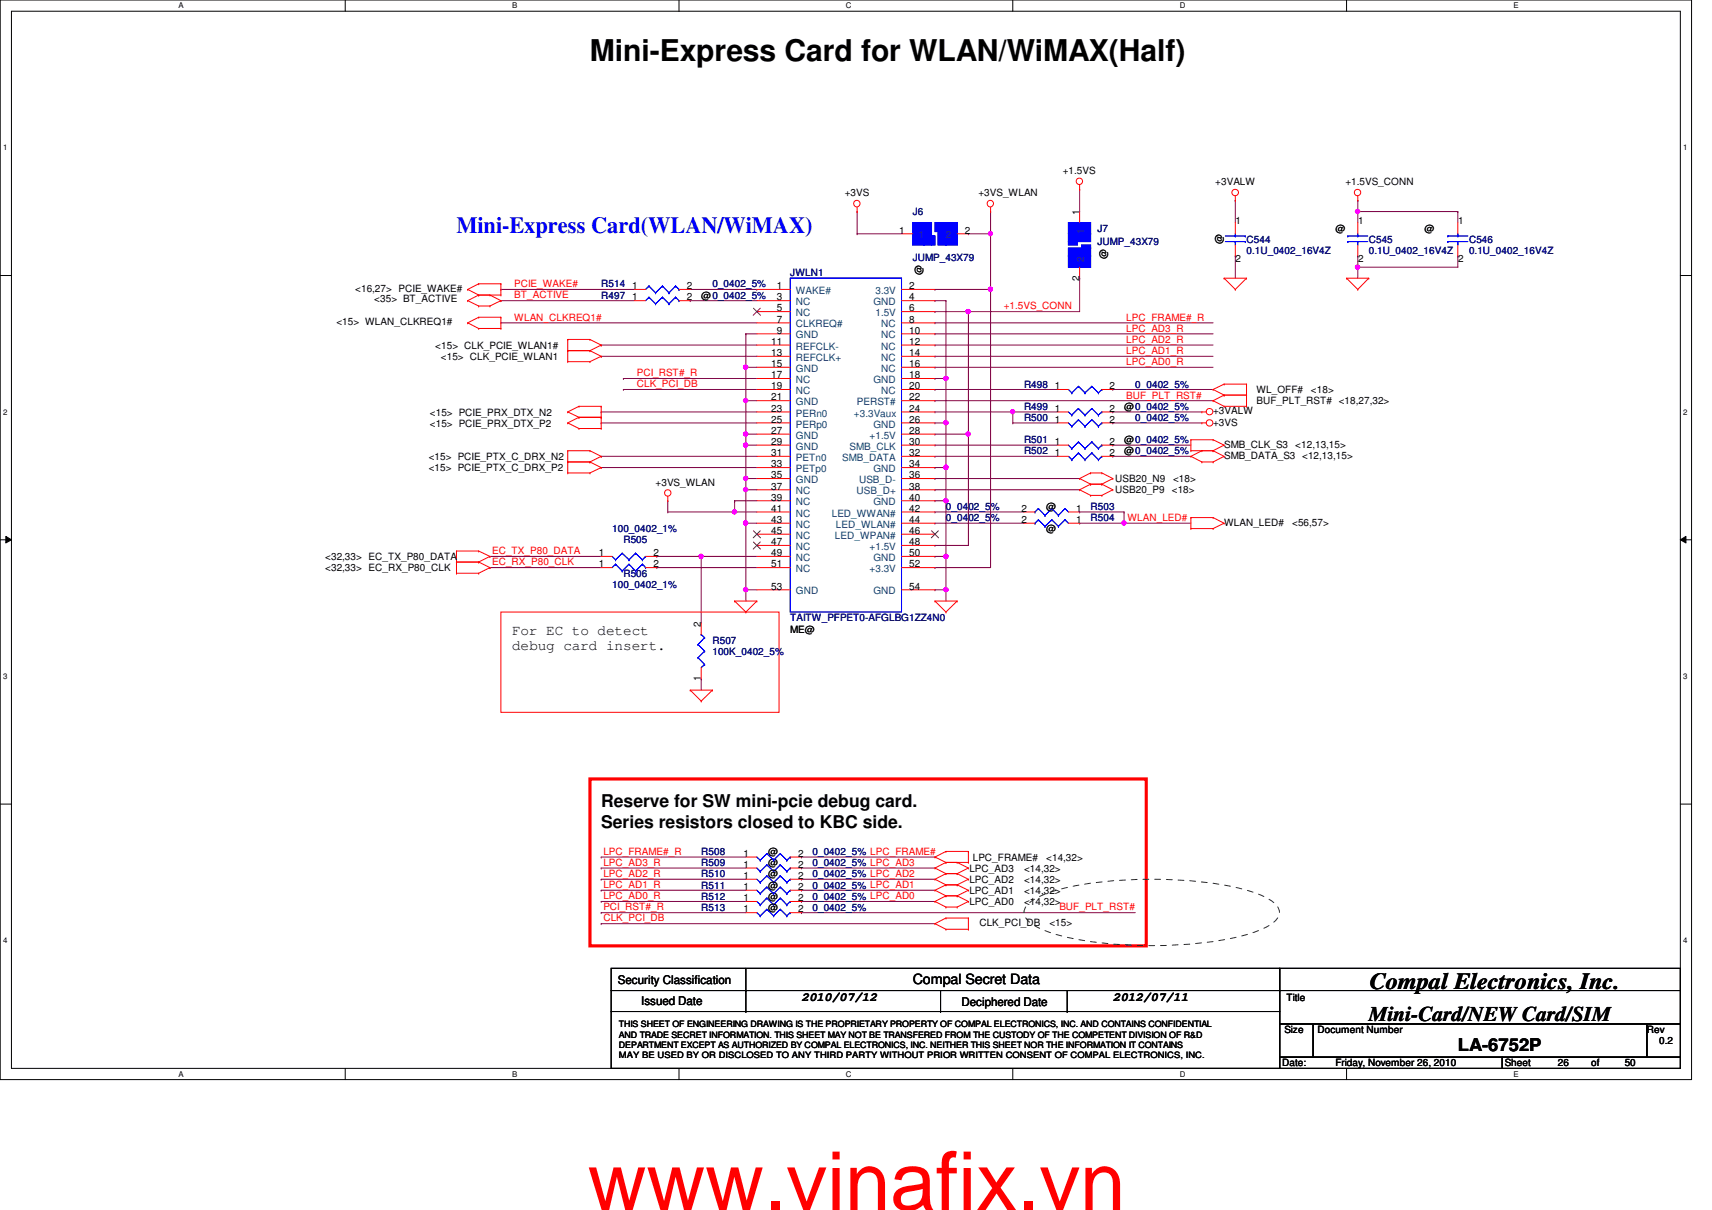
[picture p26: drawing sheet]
<svg xmlns="http://www.w3.org/2000/svg" width="297mm" height="210mm" viewBox="0 0 297 210" stroke-linecap="round" stroke-linejoin="round" font-family="sans-serif">
<defs><g id="words">
<text font-size="14.1" fill="#f00" x="102" y="209.9">www.vinafix.vn</text>
<text font-size="5.2" x="102.4" y="10.6">Mini-Express Card for WLAN/WiMAX(Half)</text>
<text font-size="4" fill="#00f" x="79.2" y="40.4">Mini-Express Card(WLAN/WiMAX)</text>
<text font-size="4" x="237.7" y="171.6">Compal Electronics, Inc.</text>
<text font-size="3.6" x="237.5" y="177">Mini-Card/NEW Card/SIM</text>
<g font-size="3">
<text x="104.3" y="139.9">Reserve for SW mini-pcie debug card.</text>
<text x="104.3" y="143.6">Series resistors closed to KBC side.</text>
<text x="252.9" y="182.4">LA-6752P</text>
</g>
<g font-size="2.5">
<text x="88.9" y="110.1">For EC to detect</text>
<text x="88.9" y="112.8">debug card insert.</text>
<text x="158.4" y="170.8">Compal Secret Data</text>
</g>
<g font-size="2.1">
<text x="107.2" y="170.6">Security Classification</text>
<text x="139.1" y="173.6">2010/07/12</text>
<text x="193.1" y="173.6">2012/07/11</text>
<text x="111.2" y="174.3">Issued Date</text>
<text x="166.8" y="174.5">Deciphered Date</text>
</g>
<g font-size="1.7">
<text x="146.6" y="34">+3VS</text>
<text x="169.8" y="34">+3VS_WLAN</text>
<text x="184.4" y="30.2">+1.5VS</text>
<text x="210.9" y="32.1">+3VALW</text>
<text x="233.4" y="32.1">+1.5VS_CONN</text>
<text x="156" y="40.5">1</text>
<text x="167.4" y="40.5">2</text>
<text x="187.3" y="37.3" transform="rotate(-90 187.3 37.3)">1</text>
<text x="214.4" y="38.8">1</text>
<text x="231.7" y="40.2">@</text>
<text x="235.6" y="38.8">1</text>
<text x="247.1" y="40.2">@</text>
<text x="253" y="38.8">1</text>
<text x="160" y="47.7" transform="rotate(-90 160 47.7)">@</text>
<text x="192" y="45" transform="rotate(-90 192 45)">@</text>
<text x="212.1" y="42.3" transform="rotate(-90 212.1 42.3)">@</text>
<text x="214.4" y="45.5">2</text>
<text x="235.6" y="45.5">2</text>
<text x="253" y="45.5">2</text>
<text x="61.6" y="50.7">&lt;16,27&gt; PCIE_WAKE#</text>
<text x="64.9" y="52.4">&lt;35&gt; BT_ACTIVE</text>
<text x="109.7" y="50.2">1</text>
<text x="109.7" y="52.1">1</text>
<text x="119.2" y="50.2">2</text>
<text x="119.2" y="52.1">2</text>
<text x="121.7" y="51.8">@0_0402_5%</text>
<text x="134.8" y="50.2">1</text>
<text x="134.8" y="52.1">3</text>
<text x="157.8" y="50.2">2</text>
<text x="157.8" y="52.1">4</text>
<text x="187.3" y="48.7" transform="rotate(-90 187.3 48.7)">2</text>
<text x="58.4" y="56.4">&lt;15&gt; WLAN_CLKREQ1#</text>
<text x="133.8" y="59.8">11</text>
<text x="134.8" y="54">5</text>
<text x="134.8" y="56">7</text>
<text x="134.8" y="57.9">9</text>
<text x="157.8" y="54">6</text>
<text x="157.8" y="56">8</text>
<text x="157.8" y="57.9">10</text>
<text x="157.8" y="59.8">12</text>
<text x="75.5" y="60.5">&lt;15&gt; CLK_PCIE_WLAN1#</text>
<text x="76.5" y="62.4">&lt;15&gt; CLK_PCIE_WLAN1</text>
<text x="133.8" y="61.8">13</text>
<text x="133.8" y="63.7">15</text>
<text x="133.8" y="65.6">17</text>
<text x="157.8" y="61.8">14</text>
<text x="157.8" y="63.7">16</text>
<text x="157.8" y="65.6">18</text>
<text x="133.8" y="67.5">19</text>
<text x="133.8" y="69.5">21</text>
<text x="133.8" y="71.4">23</text>
<text x="157.8" y="67.5">20</text>
<text x="157.8" y="69.5">22</text>
<text x="157.8" y="71.4">24</text>
<text x="183" y="71.4">1</text>
<text x="183" y="67.5">1</text>
<text x="192.5" y="71.4">2</text>
<text x="192.5" y="67.5">2</text>
<text x="195" y="71.1">@0_0402_5%</text>
<text x="210.5" y="71.9">+3VALW</text>
<text x="218" y="70.1">BUF_PLT_RST# &lt;18,27,32&gt;</text>
<text x="218" y="68.2">WL_OFF#</text>
<text x="227.5" y="68.2">&lt;18&gt;</text>
<text x="74.6" y="72.1">&lt;15&gt; PCIE_PRX_DTX_N2</text>
<text x="74.6" y="74">&lt;15&gt; PCIE_PRX_DTX_P2</text>
<text x="133.8" y="73.3">25</text>
<text x="133.8" y="75.3">27</text>
<text x="133.8" y="77.2">29</text>
<text x="157.8" y="73.3">26</text>
<text x="157.8" y="75.3">28</text>
<text x="157.8" y="77.2">30</text>
<text x="183" y="73.3">1</text>
<text x="183" y="77.2">1</text>
<text x="192.5" y="73.3">2</text>
<text x="192.5" y="77.2">2</text>
<text x="195" y="76.9">@0_0402_5%</text>
<text x="210.5" y="73.8">+3VS</text>
<text x="212.4" y="77.7">SMB_CLK_S3</text>
<text x="224.7" y="77.7">&lt;12,13,15&gt;</text>
<text x="74.4" y="79.8">&lt;15&gt; PCIE_PTX_C_DRX_N2</text>
<text x="74.4" y="81.7">&lt;15&gt; PCIE_PTX_C_DRX_P2</text>
<text x="133.8" y="79.1">31</text>
<text x="133.8" y="81.1">33</text>
<text x="133.8" y="83">35</text>
<text x="157.8" y="79.1">32</text>
<text x="157.8" y="81.1">34</text>
<text x="157.8" y="83">36</text>
<text x="183" y="79.1">1</text>
<text x="192.5" y="79.1">2</text>
<text x="193.5" y="83.7">USB20_N9</text>
<text x="195" y="78.8">@0_0402_5%</text>
<text x="203.5" y="83.7">&lt;18&gt;</text>
<text x="212.4" y="79.6">SMB_DATA_S3 &lt;12,13,15&gt;</text>
<text x="113.7" y="84.2">+3VS_WLAN</text>
<text x="133.8" y="84.9">37</text>
<text x="133.8" y="86.8">39</text>
<text x="133.8" y="88.8">41</text>
<text x="157.8" y="84.9">38</text>
<text x="157.8" y="86.8">40</text>
<text x="157.8" y="88.8">42</text>
<text x="177.2" y="88.8">2</text>
<text x="181.5" y="88.5">@</text>
<text x="186.7" y="88.8">1</text>
<text x="193.5" y="85.6">USB20_P9</text>
<text x="203.3" y="85.6">&lt;18&gt;</text>
<text x="133.8" y="90.7">43</text>
<text x="133.8" y="92.6">45</text>
<text x="133.8" y="94.6">47</text>
<text x="157.8" y="90.7">44</text>
<text x="157.8" y="92.6">46</text>
<text x="157.8" y="94.6">48</text>
<text x="177.2" y="90.7">2</text>
<text x="181.5" y="92.4">@</text>
<text x="186.7" y="90.7">1</text>
<text x="212.4" y="91.2">WLAN_LED#</text>
<text x="224.2" y="91.2">&lt;56,57&gt;</text>
<text x="56.4" y="97.2">&lt;32,33&gt; EC_TX_P80_DATA</text>
<text x="56.4" y="99.1">&lt;32,33&gt; EC_RX_P80_CLK</text>
<text x="103.9" y="96.5">1</text>
<text x="103.9" y="98.4">1</text>
<text x="113.4" y="96.5">2</text>
<text x="113.4" y="98.4">2</text>
<text x="133.8" y="96.5">49</text>
<text x="133.8" y="98.4">51</text>
<text x="157.8" y="96.5">50</text>
<text x="157.8" y="98.4">52</text>
<text x="133.8" y="102.3">53</text>
<text x="157.8" y="102.3">54</text>
<text x="121.6" y="108.7" transform="rotate(-90 121.6 108.7)">2</text>
<text x="137.1" y="109.7">ME@</text>
<text x="121.6" y="118.2" transform="rotate(-90 121.6 118.2)">1</text>
<text x="129" y="148.6">1</text>
<text x="133.3" y="148.3">@</text>
<text x="138.5" y="148.6">2</text>
<text x="168.8" y="149.3">LPC_FRAME#</text>
<text x="181.5" y="149.3">&lt;14,32&gt;</text>
<text x="129" y="150.5">1</text>
<text x="129" y="152.5">1</text>
<text x="129" y="154.4">1</text>
<text x="133.3" y="150.3">@</text>
<text x="133.3" y="152.2">@</text>
<text x="133.3" y="154.1">@</text>
<text x="138.5" y="150.5">2</text>
<text x="138.5" y="152.5">2</text>
<text x="138.5" y="154.4">2</text>
<text x="168.2" y="153.2">LPC_AD2</text>
<text x="168.2" y="155.1">LPC_AD1</text>
<text x="168.2" y="151.2">LPC_AD3</text>
<text x="177.7" y="153.2">&lt;14,32&gt;</text>
<text x="177.7" y="155.1">&lt;14,32&gt;</text>
<text x="177.7" y="151.2">&lt;14,32&gt;</text>
<text x="129" y="156.3">1</text>
<text x="129" y="158.3">1</text>
<text x="133.3" y="156">@</text>
<text x="133.3" y="158">@</text>
<text x="138.5" y="156.3">2</text>
<text x="138.5" y="158.3">2</text>
<text x="168.2" y="157">LPC_AD0</text>
<text x="169.9" y="160.7">CLK_PCI_DB</text>
<text x="177.7" y="157">&lt;14,32&gt;</text>
<text x="182.1" y="160.7">&lt;15&gt;</text>
<text x="223.2" y="173.6">Title</text>
<text x="222.8" y="179.2">Size</text>
<text x="228.6" y="179.2">Document Number</text>
<text x="285.7" y="179.2">Rev</text>
<text x="222.5" y="185">Date:</text>
<text x="231.7" y="185">Friday, November 26, 2010</text>
<text x="261.1" y="185">Sheet</text>
<text x="270.3" y="185">26</text>
<text x="276.1" y="185">of</text>
<text x="281.9" y="185">50</text>
<text x="287.9" y="181.1">0.2</text>
</g>
<g font-size="1.7" fill="#000080">
<text x="158.4" y="37.3">J6</text>
<text x="190.4" y="40.2">J7</text>
<text x="137.1" y="48">JWLN1</text>
<text x="158.4" y="45.3">JUMP_43X79</text>
<text x="190.4" y="42.5">JUMP_43X79</text>
<text x="216.3" y="42.2">C544</text>
<text x="216.3" y="44.1">0.1U_0402_16V4Z</text>
<text x="237.5" y="42.2">C545</text>
<text x="237.5" y="44.1">0.1U_0402_16V4Z</text>
<text x="254.9" y="42.2">C546</text>
<text x="254.9" y="44.1">0.1U_0402_16V4Z</text>
<text x="104.3" y="49.9">R514</text>
<text x="104.3" y="51.8">R497</text>
<text x="123.6" y="49.9">0_0402_5%</text>
<text x="177.7" y="71.1">R499</text>
<text x="177.7" y="67.3">R498</text>
<text x="197" y="67.3">0_0402_5%</text>
<text x="177.7" y="73.1">R500</text>
<text x="177.7" y="76.9">R501</text>
<text x="197" y="73.1">0_0402_5%</text>
<text x="177.7" y="78.8">R502</text>
<text x="164.1" y="88.5">0_0402_5%</text>
<text x="189.2" y="88.5">R503</text>
<text x="106.2" y="92.4">100_0402_1%</text>
<text x="108.2" y="94.3">R505</text>
<text x="164.1" y="90.4">0_0402_5%</text>
<text x="189.2" y="90.4">R504</text>
<text x="108.2" y="100.1">R506</text>
<text x="106.2" y="102">100_0402_1%</text>
<text x="137.1" y="107.8">TAITW_PFPET0-AFGLBG1ZZ4N0</text>
<text x="123.6" y="111.7">R507</text>
<text x="123.6" y="113.6">100K_0402_5%</text>
<text x="121.7" y="148.3">R508</text>
<text x="141" y="148.3">0_0402_5% LPC_FRAME#</text>
<text x="121.7" y="150.3">R509</text>
<text x="121.7" y="152.2">R510</text>
<text x="121.7" y="154.1">R511</text>
<text x="141" y="150.3">0_0402_5% LPC_AD3</text>
<text x="141" y="152.2">0_0402_5% LPC_AD2</text>
<text x="141" y="154.1">0_0402_5% LPC_AD1</text>
<text x="121.7" y="156">R512</text>
<text x="121.7" y="158">R513</text>
<text x="141" y="156">0_0402_5% LPC_AD0</text>
<text x="141" y="158">0_0402_5%</text>
</g>
<g font-size="1.7" fill="#004080">
<text x="159.3" y="41.4">1</text>
<text x="164.1" y="41.4">2</text>
<text x="188.1" y="40.6" transform="rotate(-90 188.1 40.6)">1</text>
<text x="188.1" y="45.4" transform="rotate(-90 188.1 45.4)">2</text>
<text x="138.1" y="51">WAKE#</text>
<text x="138.1" y="53">NC</text>
<text x="151.5" y="53">GND</text>
<text x="151.9" y="51">3.3V</text>
<text x="138.1" y="54.9">NC</text>
<text x="138.1" y="56.8">CLKREQ#</text>
<text x="138.1" y="58.7">GND</text>
<text x="151.9" y="54.9">1.5V</text>
<text x="152.9" y="56.8">NC</text>
<text x="152.9" y="58.7">NC</text>
<text x="138.1" y="60.7">REFCLK-</text>
<text x="138.1" y="62.6">REFCLK+</text>
<text x="138.1" y="64.5">GND</text>
<text x="152.9" y="60.7">NC</text>
<text x="152.9" y="62.6">NC</text>
<text x="152.9" y="64.5">NC</text>
<text x="138.1" y="66.5">NC</text>
<text x="138.1" y="68.4">NC</text>
<text x="138.1" y="70.3">GND</text>
<text x="148.7" y="70.3">PERST#</text>
<text x="151.5" y="66.5">GND</text>
<text x="152.9" y="68.4">NC</text>
<text x="138.1" y="72.3">PERn0</text>
<text x="138.1" y="74.2">PERp0</text>
<text x="138.1" y="76.1">GND</text>
<text x="148.2" y="72.3">+3.3Vaux</text>
<text x="150.9" y="76.1">+1.5V</text>
<text x="151.5" y="74.2">GND</text>
<text x="138.1" y="78">GND</text>
<text x="138.1" y="80">PETn0</text>
<text x="138.1" y="81.9">PETp0</text>
<text x="138.1" y="83.8">GND</text>
<text x="146.1" y="80">SMB_DATA</text>
<text x="147.4" y="78">SMB_CLK</text>
<text x="149.1" y="83.8">USB_D-</text>
<text x="151.5" y="81.9">GND</text>
<text x="138.1" y="85.8">NC</text>
<text x="138.1" y="87.7">NC</text>
<text x="138.1" y="89.6">NC</text>
<text x="144.3" y="89.6">LED_WWAN#</text>
<text x="148.6" y="85.8">USB_D+</text>
<text x="151.5" y="87.7">GND</text>
<text x="138.1" y="91.6">NC</text>
<text x="138.1" y="93.5">NC</text>
<text x="138.1" y="95.4">NC</text>
<text x="144.9" y="93.5">LED_WPAN#</text>
<text x="145" y="91.6">LED_WLAN#</text>
<text x="150.9" y="95.4">+1.5V</text>
<text x="138.1" y="97.3">NC</text>
<text x="138.1" y="99.3">NC</text>
<text x="150.9" y="99.3">+3.3V</text>
<text x="151.5" y="97.3">GND</text>
<text x="138.1" y="103.1">GND</text>
<text x="151.5" y="103.1">GND</text>
</g>
<g font-size="1.7" fill="#f00">
<text x="89.2" y="51.8">BT_ACTIVE</text>
<text x="89.2" y="49.8">PCIE_WAKE#</text>
<text x="174.2" y="53.7">+1.5VS_CONN</text>
<text x="89.2" y="55.6">WLAN_CLKREQ1#</text>
<text x="195.4" y="55.6">LPC_FRAME#_R</text>
<text x="195.4" y="57.5">LPC_AD3_R</text>
<text x="195.4" y="59.5">LPC_AD2_R</text>
<text x="110.5" y="65.3">PCI_RST#_R</text>
<text x="195.4" y="61.4">LPC_AD1_R</text>
<text x="195.4" y="63.3">LPC_AD0_R</text>
<text x="110.5" y="67.2">CLK_PCI_DB</text>
<text x="195.4" y="69.1">BUF_PLT_RST#</text>
<text x="195.6" y="90.4">WLAN_LED#</text>
<text x="85.4" y="96.1">EC_TX_P80_DATA</text>
<text x="85.4" y="98.1">EC_RX_P80_CLK</text>
<text x="104.7" y="148.3">LPC_FRAME#_R</text>
<text x="104.7" y="150.2">LPC_AD3_R</text>
<text x="104.7" y="152.1">LPC_AD2_R</text>
<text x="104.7" y="154.1">LPC_AD1_R</text>
<text x="104.7" y="156">LPC_AD0_R</text>
<text x="104.7" y="159.9">CLK_PCI_DB</text>
<text x="104.7" y="157.9">PCI_RST#_R</text>
<text x="183.8" y="157.9">BUF_PLT_RST#</text>
</g>
<g font-size="1.5">
<text x="107.4" y="178.2">THIS SHEET OF ENGINEERING DRAWING IS THE PROPRIETARY PROPERTY OF COMPAL ELECTRONICS, INC. AND CONTAINS CONFIDENTIAL</text>
<text x="107.4" y="180">AND TRADE SECRET INFORMATION. THIS SHEET MAY NOT BE TRANSFERED FROM THE CUSTODY OF THE COMPETENT DIVISION OF R&amp;D</text>
<text x="107.4" y="181.8">DEPARTMENT EXCEPT AS AUTHORIZED BY COMPAL ELECTRONICS, INC. NEITHER THIS SHEET NOR THE INFORMATION IT CONTAINS</text>
<text x="107.4" y="183.6">MAY BE USED BY OR DISCLOSED TO ANY THIRD PARTY WITHOUT PRIOR WRITTEN CONSENT OF COMPAL ELECTRONICS, INC.</text>
</g>
<g font-size="1.4">
<text x="30.9" y="1.4">A</text>
<text x="88.9" y="1.4">B</text>
<text x="146.8" y="1.4">C</text>
<text x="204.7" y="1.4">D</text>
<text x="262.6" y="1.4">E</text>
<text x=".5" y="26.1">1</text>
<text x="292.1" y="26.1">1</text>
<text x=".5" y="71.9">2</text>
<text x="292.1" y="71.9">2</text>
<text x=".5" y="117.8">3</text>
<text x="292.1" y="117.8">3</text>
<text x=".5" y="163.6">4</text>
<text x="292.1" y="163.6">4</text>
<text x="30.9" y="186.8">A</text>
<text x="88.9" y="186.8">B</text>
<text x="146.8" y="186.8">C</text>
<text x="204.7" y="186.8">D</text>
<text x="262.6" y="186.8">E</text>
</g>
</g></defs>
<path d="M0 0h293.5v187.3h-293.5zM2 1.9h289.5v183.4h-289.5z" fill="none" stroke="#000" stroke-width=".17"/>
<g fill="#fff">
<path d="M30.9 .2h.9v1.5h-.9z"/>
<path d="M30.9 185.5h.9v1.6h-.9z"/>
</g>
<path d="M59.9 0v1.9M59.9 185.3v2" fill="none" stroke="#000" stroke-width=".17"/>
<g fill="#fff">
<path d="M88.9 .2h.8v1.5h-.8z"/>
<path d="M88.9 185.5h.8v1.6h-.8z"/>
</g>
<path d="M117.8 0v1.9M117.8 185.3v2" fill="none" stroke="#000" stroke-width=".17"/>
<g fill="#fff">
<path d="M146.8 .2h.9v1.5h-.9z"/>
<path d="M146.8 185.5h.9v1.6h-.9z"/>
</g>
<path d="M175.7 0v1.9M175.7 185.3v2" fill="none" stroke="#000" stroke-width=".17"/>
<g fill="#fff">
<path d="M204.7 .2h1v1.5h-1z"/>
<path d="M204.7 185.5h1v1.6h-1z"/>
</g>
<path d="M233.6 0v1.9M233.6 185.3v2" fill="none" stroke="#000" stroke-width=".17"/>
<g fill="#fff">
<path d="M262.6 .2h.9v1.5h-.9z"/>
<path d="M262.6 185.5h.9v1.6h-.9z"/>
<path d="M.5 24.8h.8v1.6h-.8z"/>
<path d="M292.1 24.8h.7v1.6h-.7z"/>
<path d="M.5 70.7h.8v1.5h-.8z"/>
<path d="M292.1 70.7h.7v1.5h-.7z"/>
</g>
<path d="M0 47.8h2M291.5 47.8h2" fill="none" stroke="#000" stroke-width=".17"/>
<g fill="#fff">
<path d="M.5 116.5h.8v1.6h-.8z"/>
<path d="M292.1 116.5h.7v1.6h-.7z"/>
</g>
<path d="M0 93.6h2M1 93l1 .6-1 .6zM291.5 93.6l1-.6v1.2zM291.5 93.6h2" fill="none" stroke="#000" stroke-width=".17"/>
<path d="M1 93l1 .6-1 .6zM291.5 93.6l1-.6v1.2z" fill="#000"/>
<g fill="#fff">
<path d="M.5 162.4h.8v1.5h-.8z"/>
<path d="M292.1 162.4h.7v1.5h-.7z"/>
</g>
<path d="M0 139.5h2M291.5 139.5h2" fill="none" stroke="#000" stroke-width=".17"/>
<path d="M171.9 36.7h.1M171.9 36.7v3.9M104.3 71.5h.1M104.3 73.4h.1M104.3 71.5h27M104.3 73.4h27M121.7 96.5h.1M121.7 96.5h9.6" fill="none" stroke="#800040" stroke-width=".17"/>
<circle cx="121.6" cy="96.5" r=".38" fill="#f0f"/>
<circle cx="121.6" cy="96.5" r=".38" fill="none" stroke="#f0f" stroke-width=".17"/>
<g fill="none" stroke="#800040" stroke-width=".17">
<path d="M162.2 56h.1M162.2 57.9h.1M162.2 59.9h.1M162.2 56h48.3M162.2 57.9h48.3M162.2 59.9h48.3M108.2 65.7h.1M108.2 67.6h.1M108.2 65.7h23.1M108.2 67.6h23.1M162.2 61.8h.1M162.2 63.7h.1"/>
<path d="M162.2 61.8h48.3M162.2 63.7h48.3M85 96.5h.1M85 96.5h19.3M114 98.5h.1M114 98.5h17.3M129.4 90.8h.1M129.4 85h.1M129.4 90.8h1.9M129.4 85v5.8M162.2 90.8h.1M162.2 90.8h15.5"/>
</g>
<circle cx="129.4" cy="84.9" r=".37" fill="#f0f"/>
<circle cx="129.4" cy="84.9" r=".37" fill="none" stroke="#f0f" stroke-width=".17"/>
<path d="M86.9 56h.1M86.9 56h44.4M104.3 59.9h.1M104.3 59.9h27M104.3 61.8h.1M104.3 61.8h27M129.4 102.3h.1M129.4 102.3v2" fill="none" stroke="#800040" stroke-width=".17"/>
<circle cx="129.4" cy="102.3" r=".37" fill="#f0f"/>
<circle cx="129.4" cy="102.3" r=".37" fill="none" stroke="#f0f" stroke-width=".17"/>
<path d="M86.9 52.2h.1M86.9 50.2h.1M86.9 52.2h23.2M86.9 50.2h23.2M129.4 57.9h.1M129.4 57.9v11.6M129.4 57.9h1.9M129.4 63.7h.1M129.4 63.7h1.9" fill="none" stroke="#800040" stroke-width=".17"/>
<circle cx="129.4" cy="63.7" r=".37" fill="#f0f"/>
<circle cx="129.4" cy="63.7" r=".37" fill="none" stroke="#f0f" stroke-width=".17"/>
<path d="M129.4 69.5h.1M129.4 69.5h1.9M129.4 90.8h.1M129.4 90.8v11.5" fill="none" stroke="#800040" stroke-width=".17"/>
<circle cx="129.4" cy="90.7" r=".38" fill="#f0f"/>
<circle cx="129.4" cy="90.7" r=".38" fill="none" stroke="#f0f" stroke-width=".17"/>
<path d="M129.4 77.2h.1M129.4 77.2v5.8" fill="none" stroke="#800040" stroke-width=".17"/>
<circle cx="129.4" cy="83" r=".37" fill="#f0f"/>
<circle cx="129.4" cy="83" r=".37" fill="none" stroke="#f0f" stroke-width=".17"/>
<circle cx="129.4" cy="77.2" r=".38" fill="#f0f"/>
<circle cx="129.4" cy="77.2" r=".38" fill="none" stroke="#f0f" stroke-width=".17"/>
<path d="M129.4 69.5h.1M129.4 69.5v5.8" fill="none" stroke="#800040" stroke-width=".17"/>
<circle cx="129.4" cy="69.5" r=".37" fill="#f0f"/>
<circle cx="129.4" cy="69.5" r=".37" fill="none" stroke="#f0f" stroke-width=".17"/>
<path d="M129.4 75.3h.1M129.4 75.3v1.9" fill="none" stroke="#800040" stroke-width=".17"/>
<circle cx="129.4" cy="75.3" r=".37" fill="#f0f"/>
<circle cx="129.4" cy="75.3" r=".37" fill="none" stroke="#f0f" stroke-width=".17"/>
<path d="M119.8 52.2h.1M119.8 52.2h11.5M129.4 75.3h.1M129.4 77.2h.1M129.4 75.3h1.9M129.4 77.2h1.9M195 90.8h.1M195 90.8h11.6M129.4 102.3h.1M129.4 102.3h1.9" fill="none" stroke="#800040" stroke-width=".17"/>
<circle cx="195" cy="90.7" r=".38" fill="#f0f"/>
<circle cx="195" cy="90.7" r=".38" fill="none" stroke="#f0f" stroke-width=".17"/>
<path d="M214.3 34.8h.1M214.3 34.8v3.8M162.2 50.2h.1M168 54.1h.1M168 54.1h19.3M171.9 40.6h.1M171.9 40.6v9.6h-9.7M127.5 88.8h.1M127.5 86.9h.1M127.5 88.8h3.8M127.5 86.9v1.9" fill="none" stroke="#800040" stroke-width=".17"/>
<circle cx="171.8" cy="50.2" r=".37" fill="#f0f"/>
<circle cx="171.8" cy="50.2" r=".37" fill="none" stroke="#f0f" stroke-width=".17"/>
<circle cx="171.8" cy="40.5" r=".37" fill="#f0f"/>
<circle cx="171.8" cy="40.5" r=".37" fill="none" stroke="#f0f" stroke-width=".17"/>
<path d="M171.9 50.2h.1M171.9 50.2v48.3M187.3 48.3h.1M187.3 48.3v5.8" fill="none" stroke="#800040" stroke-width=".17"/>
<circle cx="171.8" cy="50.2" r=".37" fill="#f0f"/>
<circle cx="171.8" cy="50.2" r=".37" fill="none" stroke="#f0f" stroke-width=".17"/>
<path d="M175.7 71.5h.1M175.7 71.5h7.7M193.1 71.5h.1M193.1 71.5h15.4" fill="none" stroke="#800040" stroke-width=".17"/>
<circle cx="175.7" cy="71.4" r=".38" fill="#f0f"/>
<circle cx="175.7" cy="71.4" r=".38" fill="none" stroke="#f0f" stroke-width=".17"/>
<g fill="none" stroke="#800040" stroke-width=".17">
<path d="M164.1 52.2h.1M164.1 52.2v13.5M162.2 67.6h.1M162.2 69.5h.1M162.2 77.2h.1M162.2 73.4h.1M162.2 67.6h21.2M162.2 69.5h48.3M162.2 77.2h21.2M162.2 73.4h1.9M162.2 83h.1M162.2 85h.1"/>
<path d="M162.2 83h25.1M162.2 85h25.1M164.1 102.3h.1M164.1 102.3v2"/>
</g>
<circle cx="164.1" cy="73.3" r=".37" fill="#f0f"/>
<circle cx="164.1" cy="73.3" r=".37" fill="none" stroke="#f0f" stroke-width=".17"/>
<path d="M168 54.1h.1M168 54.1v21.2h-5.8M162.2 65.7h.1M162.2 75.3h.1M162.2 65.7h1.9" fill="none" stroke="#800040" stroke-width=".17"/>
<circle cx="168" cy="75.3" r=".37" fill="#f0f"/>
<circle cx="168" cy="75.3" r=".37" fill="none" stroke="#f0f" stroke-width=".17"/>
<path d="M162.2 54.1h.1M162.2 54.1h5.8" fill="none" stroke="#800040" stroke-width=".17"/>
<circle cx="168" cy="54" r=".37" fill="#f0f"/>
<circle cx="168" cy="54" r=".37" fill="none" stroke="#f0f" stroke-width=".17"/>
<path d="M168 75.3h.1M168 75.3v19.3h-5.8M162.2 94.6h.1M162.2 81.1h.1M162.2 96.5h.1M162.2 81.1h1.9M162.2 96.5h1.9" fill="none" stroke="#800040" stroke-width=".17"/>
<circle cx="164.1" cy="96.5" r=".38" fill="#f0f"/>
<circle cx="164.1" cy="96.5" r=".38" fill="none" stroke="#f0f" stroke-width=".17"/>
<path d="M162.2 52.2h.1M162.2 52.2h1.9M164.1 73.4h.1M164.1 73.4v7.7M193.1 73.4h.1M193.1 73.4h15.4M115.9 88.8h.1M115.9 88.8h11.6M162.2 86.9h.1M162.2 98.5h.1M162.2 86.9h1.9M162.2 98.5h9.7" fill="none" stroke="#800040" stroke-width=".17"/>
<circle cx="127.4" cy="88.8" r=".37" fill="#f0f"/>
<circle cx="127.4" cy="88.8" r=".37" fill="none" stroke="#f0f" stroke-width=".17"/>
<g fill="none" stroke="#800040" stroke-width=".17">
<path d="M162.2 79.2h.1M162.2 79.2h21.2M193.1 79.2h.1M193.1 77.2h.1M193.1 79.2h13.5M193.1 77.2h13.5M115.9 86.9h.1M115.9 86.9v1.9M127.5 86.9h.1M127.5 86.9h3.8M129.4 83h.1M129.4 83h1.9"/>
<path d="M164.1 81.1h.1M164.1 81.1v5.8"/>
</g>
<circle cx="164.1" cy="86.9" r=".38" fill="#f0f"/>
<circle cx="164.1" cy="86.9" r=".38" fill="none" stroke="#f0f" stroke-width=".17"/>
<circle cx="164.1" cy="81.1" r=".38" fill="#f0f"/>
<circle cx="164.1" cy="81.1" r=".38" fill="none" stroke="#f0f" stroke-width=".17"/>
<path d="M162.2 102.3h.1M162.2 102.3h1.9" fill="none" stroke="#800040" stroke-width=".17"/>
<circle cx="164.1" cy="102.3" r=".37" fill="#f0f"/>
<circle cx="164.1" cy="102.3" r=".37" fill="none" stroke="#f0f" stroke-width=".17"/>
<path d="M164.1 65.7h.1M164.1 65.7v7.7" fill="none" stroke="#800040" stroke-width=".17"/>
<circle cx="164.1" cy="65.6" r=".37" fill="#f0f"/>
<circle cx="164.1" cy="65.6" r=".37" fill="none" stroke="#f0f" stroke-width=".17"/>
<g fill="none" stroke="#800040" stroke-width=".17">
<path d="M148.7 36.7h.1M148.7 36.7v3.9M187.3 32.9h.1M187.3 32.9v3.8M235.6 34.8h.1M235.6 36.7h.1M235.6 34.8v3.8M235.6 36.7h17.3M148.7 40.6h.1M148.7 40.6h7.7M168 40.6h.1M168 40.6h3.9"/>
<path d="M104.3 79.2h.1M104.3 79.2h27M162.2 71.5h.1M162.2 71.5h13.5M175.7 73.4h.1M175.7 71.5h.1M175.7 73.4h7.7M175.7 71.5v1.9M193.1 67.6h.1M193.1 67.6h17.4M85 98.5h.1M85 98.5h19.3"/>
<path d="M104.3 81.1h.1M104.3 81.1h27M114 96.5h.1M114 96.5h7.7M121.7 96.5h.1M121.7 96.5v11.6M129.4 83h.1M129.4 85h.1M129.4 83v2M129.4 85h1.9M164.1 96.5h.1M164.1 86.9h.1"/>
<path d="M164.1 86.9v15.4M187.3 88.8h.1M187.3 90.8h.1M187.3 88.8h7.7M195 88.8h.1M195 88.8v2h-7.7M121.7 117.8h.1M121.7 117.8v1.9"/>
</g>
<circle cx="235.5" cy="36.7" r=".37" fill="#f0f"/>
<circle cx="235.5" cy="36.7" r=".37" fill="none" stroke="#f0f" stroke-width=".17"/>
<path d="M252.9 36.7h.1M252.9 36.7v1.9M235.6 46.4h.1M235.6 46.4v1.9M235.6 46.4h17.3" fill="none" stroke="#800040" stroke-width=".17"/>
<circle cx="235.5" cy="46.3" r=".37" fill="#f0f"/>
<circle cx="235.5" cy="46.3" r=".37" fill="none" stroke="#f0f" stroke-width=".17"/>
<g fill="none" stroke="#800040" stroke-width=".17">
<path d="M119.8 50.2h11.5M131.3 50.2h.1M214.3 44.4h.1M214.3 44.4v3.9M235.6 44.4h.1M235.6 44.4v2M252.9 44.4h.1M252.9 44.4v2M162.2 88.8h.1M162.2 88.8h15.5M104.3 148.7h.1M104.3 150.6h.1"/>
<path d="M104.3 152.5h.1M104.3 154.4h.1M104.3 156.4h.1M104.3 158.3h.1M104.3 148.7h25.1M104.3 150.6h25.1M104.3 152.5h25.1M104.3 154.4h25.1M104.3 156.4h25.1M104.3 158.3h25.1M139.1 148.7h.1M139.1 150.6h.1"/>
<path d="M139.1 152.5h.1M139.1 154.4h.1M139.1 156.4h.1M139.1 158.3h.1M139.1 148.7h23.1M139.1 150.6h23.1M139.1 152.5h23.1M139.1 154.4h23.1M139.1 156.4h23.1M139.1 158.3h57.9M104.3 160.2h.1M104.3 160.2h57.9"/>
</g>
<g fill="none" stroke="#f00" stroke-width=".17">
<path d="M148.7 36.7h.1M148.7 35.9v.8M171.9 36.7h.1M171.9 35.9v.8M187.3 32.9h.1M187.3 32v.9M214.3 34.8h.1M214.3 34v.8M235.6 34.8h.1M235.6 34v.8M252.9 38.6v2M81.1 50.2h.1"/>
<path d="M81.1 56h.1M81.1 52.2h.1M81.1 50.2l2 1M81.1 56l2 1M81.1 52.2l2 .9M83.1 51.2h.1M83.1 49.2h.1M83.1 57h.1M83.1 55h.1M83.1 53.1h.1M83.1 51.2h3.8M83.1 49.2l-2 1"/>
<path d="M83.1 49.2h3.8M83.1 57h3.8M83.1 55l-2 1M83.1 55h3.8M83.1 53.1h1.9M83.1 51.2l-2 1M85 53.1h.1M85 51.2h.1M85 51.2l1.9 1M86.9 49.2h.1M86.9 51.2h.1M86.9 55h.1"/>
<path d="M86.9 57h.1M86.9 52.2h.1M86.9 49.2v2M86.9 55v2M86.9 52.2l-1.9 .9M98.5 58.9h.1M98.5 58.9v3.8M98.5 58.9h3.9M102.4 58.9h.1M102.4 58.9l1.9 1M104.3 59.9h.1M104.3 59.9l-1.9 .9"/>
<path d="M110.1 50.2h1.9M117.8 50.2h2M212.4 48.3h.1M212.4 48.3h3.9M212.4 48.3l1.9 1.9M214.3 50.2h.1M216.3 48.3h.1M216.3 48.3l-2 1.9M233.6 48.3h.1M233.6 48.3h3.9M233.6 48.3l2 1.9M235.6 50.2h.1"/>
<path d="M237.5 48.3h.1M237.5 48.3l-1.9 1.9M252.9 42.5v1.9M98.5 78.2h.1M98.5 71.5h.1M98.5 73.4h.1M98.5 60.8h.1M98.5 62.7h.1M98.5 78.2h3.9M98.5 78.2v3.8M98.5 71.5l2 .9M98.5 73.4l2 .9"/>
<path d="M98.5 60.8h3.9M98.5 62.7h3.9M100.5 70.5h.1M100.5 72.4h.1M100.5 74.3h.1M100.5 70.5h3.8M100.5 70.5l-2 1M100.5 72.4h3.8M100.5 72.4l-2 1M100.5 74.3h3.8M102.4 78.2h.1M102.4 60.8h.1"/>
<path d="M102.4 62.7h.1M102.4 78.2l1.9 1M102.4 60.8l1.9 1M104.3 79.2h.1M104.3 70.5h.1M104.3 72.4h.1M104.3 74.3h.1M104.3 61.8h.1M104.3 79.2l-1.9 .9M104.3 70.5v3.8M104.3 61.8l-1.9 .9M206.6 76.3h.1"/>
<path d="M206.6 78.2h.1M206.6 79.2h.1M206.6 76.3v1.9M206.6 76.3h3.9M206.6 78.2h3.9M206.6 79.2l1.9 .9M208.5 78.2h.1M208.5 73.4h.1M208.5 71.5h.1M208.5 78.2l-1.9 1M208.5 73.4h.8M208.5 71.5h.8"/>
<path d="M210.5 69.5h.1M210.5 67.6h.1M210.5 76.3h.1M210.5 78.2h.1M210.5 69.5l1.9 1M210.5 67.6l1.9 .9M210.5 76.3l1.9 .9M210.5 78.2l1.9 1M212.4 68.5h.1M212.4 70.5h.1M212.4 66.6h.1M212.4 77.2h.1"/>
<path d="M212.4 79.2h.1M212.4 68.5h3.9M212.4 68.5l-1.9 1M212.4 70.5h3.9M212.4 66.6h3.9M212.4 66.6l-1.9 1M212.4 77.2l-1.9 1M212.4 79.2l-1.9 .9M216.3 70.5h.1M216.3 68.5h.1M216.3 66.6h.1M216.3 66.6v3.9"/>
<path d="M79.2 97.5h.1M79.2 95.6h.1M79.2 99.4h.1M79.2 95.6h3.9M79.2 97.5h3.9M79.2 95.6v3.8M79.2 99.4h3.9M83.1 95.6h.1M83.1 97.5h.1M83.1 99.4h.1M83.1 95.6l1.9 .9M83.1 97.5l1.9 1"/>
<path d="M85 96.5h.1M85 98.5h.1M85 96.5l-1.9 1M85 98.5l-1.9 .9M98.5 80.1h.1M98.5 82h.1M98.5 82h3.9M98.5 80.1h3.9M102.4 80.1h.1M102.4 82h.1M102.4 80.1l1.9 1M104.3 81.1h.1"/>
<path d="M104.3 81.1l-1.9 .9M104.3 96.5h1.9M112 96.5h2M115.9 86.9h.1M115.9 86.1v.8M187.3 83h.1M187.3 85h.1M187.3 83l1.9 1M187.3 85l1.9 .9M189.2 82h.1M189.2 84h.1M189.2 85.9h.1"/>
<path d="M189.2 82h2M189.2 82l-1.9 1M189.2 84h2M189.2 84l-1.9 1M189.2 85.9h2M191.2 82h.1M191.2 84h.1M191.2 85.9h.1M191.2 82l1.9 1M191.2 84l1.9 1M193.1 83h.1M193.1 85h.1"/>
<path d="M193.1 83l-1.9 1M193.1 85l-1.9 .9M206.6 89.8h.1M206.6 91.7h.1M206.6 89.8h3.9M206.6 89.8v1.9M206.6 91.7h3.9M208.5 80.1h.1M208.5 80.1h2M210.5 89.8h.1M210.5 91.7h.1M210.5 80.1h.1"/>
<path d="M210.5 89.8l1.9 1M212.4 90.8h.1M212.4 90.8l-1.9 .9M86.9 106.2h48.3v17.4h-48.3zM119.8 119.7h.1M119.8 119.7h3.8M119.8 119.7l1.9 1.9M123.6 119.7h.1M123.6 119.7l-1.9 1.9M127.5 104.3h.1M127.5 104.3h3.8M127.5 104.3l1.9 1.9"/>
<path d="M129.4 106.2h.1M131.3 104.3h.1M131.3 104.3l-1.9 1.9M162.2 104.3h.1M162.2 104.3h3.9M162.2 104.3l1.9 1.9M164.1 106.2h.1M166.1 104.3h.1M166.1 104.3l-2 1.9M121.7 121.6h.1M129.4 150.6h1.9M129.4 156.4h1.9"/>
<path d="M137.1 150.6h2M137.1 156.4h2M162.2 152.5h.1M162.2 154.4h.1M162.2 150.6h.1M162.2 156.4h.1M162.2 148.7h.1M162.2 152.5l1.9 1M162.2 154.4l1.9 1M162.2 150.6l1.9 1M162.2 156.4l1.9 1M162.2 148.7l1.9 .9"/>
<path d="M164.1 153.5h.1M164.1 151.6h.1M164.1 155.4h.1M164.1 149.6h.1M164.1 157.4h.1M164.1 147.7h.1M164.1 159.3h.1M164.1 153.5h2M164.1 151.6l-1.9 .9M164.1 151.6h2M164.1 155.4h2M164.1 153.5l-1.9 .9"/>
<path d="M164.1 149.6l-1.9 1M164.1 149.6h3.9M164.1 157.4h2M164.1 155.4l-1.9 1M164.1 147.7h3.9M164.1 147.7l-1.9 1M164.1 159.3h3.9M164.1 159.3l-1.9 .9M166.1 153.5h.1M166.1 151.6h.1M166.1 155.4h.1M166.1 149.6h.1"/>
<path d="M166.1 157.4h.1M166.1 151.6l1.9 .9M166.1 153.5l1.9 .9M166.1 149.6l1.9 1M166.1 155.4l1.9 1M168 152.5h.1M168 154.4h.1M168 150.6h.1M168 156.4h.1M168 149.6h.1M168 147.7h.1M168 159.3h.1"/>
<path d="M168 152.5l-1.9 1M168 154.4l-1.9 1M168 150.6l-1.9 1M168 156.4l-1.9 1M168 147.7v1.9M168 159.3v1.9M162.2 160.2h.1M162.2 160.2l1.9 1M164.1 161.2h.1M164.1 161.2h3.9M168 161.2h.1"/>
<circle cx="148.7" cy="35.3" r=".56"/>
<circle cx="171.8" cy="35.3" r=".56"/>
<circle cx="187.3" cy="31.4" r=".56"/>
<circle cx="214.3" cy="33.4" r=".56"/>
<circle cx="235.5" cy="33.4" r=".56"/>
<circle cx="209.9" cy="73.4" r=".56"/>
<circle cx="209.9" cy="71.4" r=".56"/>
<circle cx="115.9" cy="85.5" r=".56"/>
</g>
<g fill="none" stroke="#000" stroke-width=".17">
<path d="M106 168h116v3.8h-116zM106 171.8h116v3.7h-116zM106 175.5h116v9.8h-116zM129.4 171.8h.1M129.4 175.5h.1M129.4 168v7.5M163.2 175.5h.1M163.2 171.8v3.7M185.2 175.5h.1M185.2 171.8v3.7M222 168h69.5v3.8h-69.5zM222 171.8h69.5v5.8h-69.5z"/>
<path d="M222 177.6h5.8v5.8h-5.8zM227.8 177.6h57.9v5.8h-57.9zM285.7 177.6h5.8v5.8h-5.8zM222 183.4h38.6v1.9h-38.6zM260.6 183.4h30.9v1.9h-30.9z"/>
</g>
<path d="M102.4 135.1h96.5v29h-96.5z" fill="none" stroke="#f00" stroke-width=".55"/>
<path d="M178.7 156.6a17.4 17.4 0 0 1 7-2.8 75.5 75.5 0 0 1 29.8 .4 11.9 11.9 0 0 1 6 2.9 1.88 1.88 0 0 1-.5 2.9 17.7 17.7 0 0 1-7.1 2.7 74.7 74.7 0 0 1-29.7-.3 11.9 11.9 0 0 1-6.1-3 1.88 1.88 0 0 1 .6-2.8z" fill="none" stroke="#008000" stroke-width=".17" stroke-dasharray="1 1 1 1 1 1 1 1"/>
<g fill="none" stroke="#00f" stroke-width=".17">
<path d="M112.6 49.6h.1M112.6 49.6l-.6 .6M112.6 49.6l1.1 1.2M113.7 50.8h.1M114.9 49.6h.1M114.9 49.6l-1.2 1.2M114.9 49.6l1.2 1.2M116.1 50.8h.1M117.2 49.6h.1M117.2 49.6l-1.1 1.2M117.2 49.6l.6 .6M117.8 50.2h.1"/>
<path d="M251.2 41.9h.1M251.2 40.9h.1M251.2 41.9h3.5M251.2 40.9h3.5M252.9 40.9h.1M252.9 41.9h.1M252.9 40.6v.3M252.9 41.9v.6M106.2 96.5l.6 .6M106.8 97.1h.1M107.9 96h.1M107.9 96l-1.1 1.1"/>
<path d="M107.9 96l1.2 1.1M109.1 97.1h.1M110.3 96h.1M110.3 96l-1.2 1.1M110.3 96l1.2 1.1M111.5 97.1h.1M112 96.5h.1M112 96.5l-.5 .6M131.3 150.6l.6 .6M131.3 156.4l.6 .6M131.9 151.2h.1M131.9 157h.1"/>
<path d="M133 150h.1M133 155.8h.1M133 150l-1.1 1.2M133 150l1.2 1.2M133 155.8l-1.1 1.2M133 155.8l1.2 1.2M134.2 151.2h.1M134.2 157h.1M135.4 150h.1M135.4 155.8h.1M135.4 150l-1.2 1.2M135.4 150l1.1 1.2"/>
<path d="M135.4 155.8l-1.2 1.2M135.4 155.8l1.1 1.2M136.5 151.2h.1M136.5 157h.1M137.1 150.6h.1M137.1 156.4h.1M137.1 150.6l-.6 .6M137.1 156.4l-.6 .6"/>
</g>
<path d="M158.4 38.6h1.9v3.9h-1.9z" fill-rule="evenodd" fill="#00f"/>
<path d="M158.4 38.6h1.9v3.9h-1.9z" fill="none" stroke="#00f" stroke-width=".17"/>
<path d="M160.3 38.6h1.3v3.9h-1.3z" fill-rule="evenodd" fill="#00f"/>
<path d="M160.3 38.6h1.3v3.9h-1.3z" fill="none" stroke="#00f" stroke-width=".17"/>
<path d="M161.6 40.9h.6v1.6h-.6z" fill-rule="evenodd" fill="#00f"/>
<path d="M161.6 40.9h.6v1.6h-.6z" fill="none" stroke="#00f" stroke-width=".17"/>
<path d="M162.2 38.6h.6v1.6h-.6z" fill-rule="evenodd" fill="#00f"/>
<path d="M162.2 38.6h.6v1.6h-.6z" fill="none" stroke="#00f" stroke-width=".17"/>
<path d="M162.8 38.6h1.3v3.9h-1.3z" fill-rule="evenodd" fill="#00f"/>
<path d="M162.8 38.6h1.3v3.9h-1.3z" fill="none" stroke="#00f" stroke-width=".17"/>
<path d="M164.1 38.6h2v3.9h-2z" fill-rule="evenodd" fill="#00f"/>
<path d="M164.1 38.6h2v3.9h-2z" fill="none" stroke="#00f" stroke-width=".17"/>
<path d="M158.4 38.6h1.9v3.9h-1.9z" fill-rule="evenodd" fill="#00f"/>
<path d="M158.4 38.6h1.9v3.9h-1.9z" fill="none" stroke="#00f" stroke-width=".17"/>
<path d="M160.3 38.6h1.3v3.9h-1.3z" fill-rule="evenodd" fill="#00f"/>
<path d="M160.3 38.6h1.3v3.9h-1.3z" fill="none" stroke="#00f" stroke-width=".17"/>
<path d="M161.6 40.9h.6v1.6h-.6z" fill-rule="evenodd" fill="#00f"/>
<path d="M161.6 40.9h.6v1.6h-.6z" fill="none" stroke="#00f" stroke-width=".17"/>
<path d="M162.2 38.6h.6v1.6h-.6z" fill-rule="evenodd" fill="#00f"/>
<path d="M162.2 38.6h.6v1.6h-.6z" fill="none" stroke="#00f" stroke-width=".17"/>
<path d="M162.8 38.6h1.3v3.9h-1.3z" fill-rule="evenodd" fill="#00f"/>
<path d="M162.8 38.6h1.3v3.9h-1.3z" fill="none" stroke="#00f" stroke-width=".17"/>
<path d="M164.1 38.6h2v3.9h-2z" fill-rule="evenodd" fill="#00f"/>
<g fill="none" stroke="#00f" stroke-width=".17">
<path d="M164.1 38.6h2v3.9h-2zM137.1 48.3h19.3v57.9h-19.3zM185.4 71.5l.6 .5M185.4 79.2l.6 .6M186 72h.1M186 79.8h.1M187.1 70.9h.1M187.1 78.6h.1M187.1 70.9l-1.1 1.1M187.1 70.9l1.2 1.1M187.1 78.6l-1.1 1.2M187.1 78.6l1.2 1.2"/>
<path d="M188.3 72h.1M188.3 79.8h.1M189.4 70.9h.1M189.4 78.6h.1M189.4 70.9l-1.1 1.1M189.4 70.9l1.2 1.1M189.4 78.6l-1.1 1.2M189.4 78.6l1.2 1.2M190.6 72h.1M190.6 79.8h.1M191.2 71.5h.1M191.2 79.2h.1"/>
<path d="M191.2 71.5l-.6 .5M191.2 79.2l-.6 .6M106.8 97.9h.1M106.8 97.9l-.6 .6M106.8 97.9l1.1 1.2M107.9 99.1h.1M109.1 97.9h.1M109.1 97.9l-1.2 1.2M109.1 97.9l1.2 1.2M110.3 99.1h.1M111.5 97.9h.1M111.5 97.9l-1.2 1.2"/>
<path d="M111.5 97.9l.5 .6M112 98.5h.1"/>
</g>
<g fill="none" stroke="#f00" stroke-width=".17">
<path d="M131.3 50.2h5.8M131.3 52.2h5.8M131.3 54.1h5.8M131.3 56h5.8M131.3 57.9h5.8M131.3 59.9h5.8M156.4 40.6h2M156.4 50.2h5.8M156.4 52.2h5.8M156.4 54.1h5.8M156.4 56h5.8M156.4 57.9h5.8"/>
<path d="M156.4 59.9h5.8M166.1 40.6h1.9M131.3 71.5h5.8M131.3 61.8h5.8M131.3 63.7h5.8M131.3 65.7h5.8M131.3 67.6h5.8M131.3 69.5h5.8M131.3 73.4h5.8M131.3 75.3h5.8M131.3 77.2h5.8M131.3 79.2h5.8"/>
<path d="M156.4 71.5h5.8M156.4 61.8h5.8M156.4 63.7h5.8M156.4 65.7h5.8M156.4 67.6h5.8M156.4 69.5h5.8M156.4 73.4h5.8M156.4 75.3h5.8M156.4 77.2h5.8M156.4 79.2h5.8M183.4 71.5h2M183.4 79.2h2"/>
<path d="M191.2 71.5h1.9M191.2 79.2h1.9M104.3 98.5h1.9M112 98.5h2M131.3 81.1h5.8M131.3 83h5.8M131.3 85h5.8M131.3 86.9h5.8M131.3 88.8h5.8M131.3 90.8h5.8M131.3 92.7h5.8M131.3 94.6h5.8"/>
<path d="M131.3 96.5h5.8M131.3 98.5h5.8M156.4 81.1h5.8M156.4 83h5.8M156.4 85h5.8M156.4 86.9h5.8M156.4 88.8h5.8M156.4 90.8h5.8M156.4 92.7h5.8M156.4 94.6h5.8M156.4 96.5h5.8M156.4 98.5h5.8"/>
<path d="M131.3 102.3h5.8M156.4 102.3h5.8"/>
</g>
<path d="M130.7 53.5l1.2 1.2M131.9 53.5l-1.2 1.2M130.7 92.1l1.2 1.2M130.7 94l1.2 1.2M131.9 92.1l-1.2 1.2M131.9 94l-1.2 1.2M161.6 92.1l1.3 1.2M162.8 92.1l-1.2 1.2" fill="none" stroke="#804000" stroke-width=".17"/>
<path d="M185.4 38.6h3.8v2h-3.8z" fill-rule="evenodd" fill="#00f"/>
<path d="M185.4 38.6h3.8v2h-3.8z" fill="none" stroke="#00f" stroke-width=".17"/>
<path d="M185.4 40.6h3.8v1.3h-3.8z" fill-rule="evenodd" fill="#00f"/>
<path d="M185.4 40.6h3.8v1.3h-3.8z" fill="none" stroke="#00f" stroke-width=".17"/>
<path d="M185.4 41.9h1.5v.6h-1.5z" fill-rule="evenodd" fill="#00f"/>
<path d="M185.4 41.9h1.5v.6h-1.5z" fill="none" stroke="#00f" stroke-width=".17"/>
<path d="M187.7 42.5h1.5v.6h-1.5z" fill-rule="evenodd" fill="#00f"/>
<path d="M187.7 42.5h1.5v.6h-1.5z" fill="none" stroke="#00f" stroke-width=".17"/>
<path d="M185.4 43.1h3.8v1.3h-3.8z" fill-rule="evenodd" fill="#00f"/>
<path d="M185.4 43.1h3.8v1.3h-3.8z" fill="none" stroke="#00f" stroke-width=".17"/>
<path d="M185.4 44.4h3.8v2h-3.8z" fill-rule="evenodd" fill="#00f"/>
<path d="M185.4 44.4h3.8v2h-3.8z" fill="none" stroke="#00f" stroke-width=".17"/>
<path d="M185.4 38.6h3.8v2h-3.8z" fill-rule="evenodd" fill="#00f"/>
<path d="M185.4 38.6h3.8v2h-3.8z" fill="none" stroke="#00f" stroke-width=".17"/>
<path d="M185.4 40.6h3.8v1.3h-3.8z" fill-rule="evenodd" fill="#00f"/>
<path d="M185.4 40.6h3.8v1.3h-3.8z" fill="none" stroke="#00f" stroke-width=".17"/>
<path d="M185.4 41.9h1.5v.6h-1.5z" fill-rule="evenodd" fill="#00f"/>
<path d="M185.4 41.9h1.5v.6h-1.5z" fill="none" stroke="#00f" stroke-width=".17"/>
<path d="M187.7 42.5h1.5v.6h-1.5z" fill-rule="evenodd" fill="#00f"/>
<path d="M187.7 42.5h1.5v.6h-1.5z" fill="none" stroke="#00f" stroke-width=".17"/>
<path d="M185.4 43.1h3.8v1.3h-3.8z" fill-rule="evenodd" fill="#00f"/>
<path d="M185.4 43.1h3.8v1.3h-3.8z" fill="none" stroke="#00f" stroke-width=".17"/>
<path d="M185.4 44.4h3.8v2h-3.8z" fill-rule="evenodd" fill="#00f"/>
<g fill="none" stroke="#00f" stroke-width=".17">
<path d="M112.6 51.6h.1M112.6 51.6l-.6 .6M112.6 51.6l1.1 1.1M113.7 52.7h.1M114.9 51.6h.1M114.9 51.6l-1.2 1.1M114.9 51.6l1.2 1.1M116.1 52.7h.1M117.2 51.6h.1M117.2 51.6l-1.1 1.1M117.2 51.6l.6 .6M117.8 52.2h.1"/>
<path d="M185.4 44.4h3.8v2h-3.8zM212.6 41.9h3.5M212.6 40.9h3.5M214.3 40.9h.1M214.3 41.9h.1M214.3 40.6v.3M214.3 41.9v.6M216.1 41.9h.1M216.1 40.9h.1M233.8 41.9h.1M233.8 40.9h.1M233.8 41.9h3.5"/>
<path d="M233.8 40.9h3.5M235.6 40.9h.1M235.6 41.9h.1M235.6 40.6v.3M235.6 41.9v.6M185.4 67.6l.6 .6M185.4 73.4l.6 .6M185.4 77.2l.6 .6M186 68.2h.1M186 74h.1M186 77.8h.1M187.1 67h.1"/>
<path d="M187.1 72.8h.1M187.1 76.7h.1M187.1 67l-1.1 1.2M187.1 67l1.2 1.2M187.1 72.8l-1.1 1.2M187.1 72.8l1.2 1.2M187.1 76.7l-1.1 1.1M187.1 76.7l1.2 1.1M188.3 68.2h.1M188.3 74h.1M188.3 77.8h.1M189.4 67h.1"/>
<path d="M189.4 72.8h.1M189.4 76.7h.1M189.4 67l-1.1 1.2M189.4 67l1.2 1.2M189.4 72.8l-1.1 1.2M189.4 72.8l1.2 1.2M189.4 76.7l-1.1 1.1M189.4 76.7l1.2 1.1M190.6 68.2h.1M190.6 74h.1M190.6 77.8h.1M191.2 67.6h.1"/>
<path d="M191.2 73.4h.1M191.2 77.2h.1M191.2 67.6l-.6 .6M191.2 77.2l-.6 .6M191.2 73.4l-.6 .6M179.6 90.8h.1M179.6 88.8h.1M180.2 90.2h.1M180.2 88.2h.1M180.2 90.2l1.1 1.1M180.2 90.2l-.6 .6M180.2 88.2l1.1 1.2"/>
<path d="M180.2 88.2l-.6 .6M181.3 91.3h.1M181.3 89.4h.1M182.5 90.2h.1M182.5 88.2h.1M182.5 90.2l1.1 1.1M182.5 90.2l-1.2 1.1M182.5 88.2l1.1 1.2M182.5 88.2l-1.2 1.2M183.6 91.3h.1M183.6 89.4h.1M184.8 90.2h.1"/>
<path d="M184.8 88.2h.1M184.8 90.2l.6 .6M184.8 90.2l-1.2 1.1M184.8 88.2l.6 .6M184.8 88.2l-1.2 1.2M121.1 114.1h.1M121.1 111.8h.1M121.1 114.1l1.2 1.2M121.1 111.8l1.2 1.1M121.7 110.1h.1M121.7 110.1l.6 .5M122.3 115.3h.1"/>
<path d="M122.3 112.9h.1M122.3 110.6h.1M122.3 115.3l-.6 .5M122.3 112.9l-1.2 1.2M122.3 110.6l-1.2 1.2M131.3 158.3l.6 .6M131.3 152.5l.6 .6M131.3 148.7l.6 .5M131.3 154.4l.6 .6M131.9 158.9h.1M131.9 153.1h.1M131.9 149.2h.1"/>
<path d="M131.9 155h.1M133 157.7h.1M133 151.9h.1M133 148.1h.1M133 153.9h.1M133 157.7l-1.1 1.2M133 157.7l1.2 1.2M133 151.9l-1.1 1.2M133 151.9l1.2 1.2M133 148.1l-1.1 1.1M133 148.1l1.2 1.1M133 153.9l-1.1 1.1"/>
<path d="M133 153.9l1.2 1.1M134.2 158.9h.1M134.2 153.1h.1M134.2 149.2h.1M134.2 155h.1M135.4 157.7h.1M135.4 151.9h.1M135.4 148.1h.1M135.4 153.9h.1M135.4 157.7l-1.2 1.2M135.4 157.7l1.1 1.2M135.4 151.9l-1.2 1.2"/>
<path d="M135.4 151.9l1.1 1.2M135.4 148.1l-1.2 1.1M135.4 148.1l1.1 1.1M135.4 153.9l-1.2 1.1M135.4 153.9l1.1 1.1M136.5 158.9h.1M136.5 153.1h.1M136.5 149.2h.1M136.5 155h.1M137.1 158.3h.1M137.1 152.5h.1M137.1 148.7h.1"/>
<path d="M137.1 154.4h.1M137.1 158.3l-.6 .6M137.1 152.5l-.6 .6M137.1 148.7l-.6 .5M137.1 154.4l-.6 .6"/>
</g>
<g fill="none" stroke="#f00" stroke-width=".17">
<path d="M187.3 36.7v1.9M214.3 38.6v2M235.6 38.6v2M110.1 52.2h1.9M117.8 52.2h2M187.3 46.4v1.9M214.3 42.5v1.9M235.6 42.5v1.9M183.4 67.6h2M183.4 73.4h2M183.4 77.2h2M191.2 67.6h1.9"/>
<path d="M191.2 73.4h1.9M191.2 77.2h1.9M177.7 90.8h1.9M177.7 88.8h1.9M185.4 90.8h1.9M185.4 88.8h1.9M121.7 108.1v2M121.7 115.8v2M129.4 158.3h1.9M129.4 152.5h1.9M129.4 148.7h1.9M129.4 154.4h1.9"/>
<path d="M137.1 158.3h2M137.1 152.5h2M137.1 148.7h2M137.1 154.4h2"/>
</g>
<circle cx="121.6" cy="96.5" r=".38" fill="#f0f"/>
<circle cx="121.6" cy="96.5" r=".38" fill="none" stroke="#f0f" stroke-width=".17"/>
<circle cx="129.4" cy="84.9" r=".37" fill="#f0f"/>
<circle cx="129.4" cy="84.9" r=".37" fill="none" stroke="#f0f" stroke-width=".17"/>
<circle cx="129.4" cy="102.3" r=".37" fill="#f0f"/>
<circle cx="129.4" cy="102.3" r=".37" fill="none" stroke="#f0f" stroke-width=".17"/>
<circle cx="129.4" cy="63.7" r=".37" fill="#f0f"/>
<circle cx="129.4" cy="63.7" r=".37" fill="none" stroke="#f0f" stroke-width=".17"/>
<circle cx="129.4" cy="90.7" r=".38" fill="#f0f"/>
<circle cx="129.4" cy="90.7" r=".38" fill="none" stroke="#f0f" stroke-width=".17"/>
<circle cx="129.4" cy="83" r=".37" fill="#f0f"/>
<circle cx="129.4" cy="83" r=".37" fill="none" stroke="#f0f" stroke-width=".17"/>
<circle cx="129.4" cy="77.2" r=".38" fill="#f0f"/>
<circle cx="129.4" cy="77.2" r=".38" fill="none" stroke="#f0f" stroke-width=".17"/>
<circle cx="129.4" cy="69.5" r=".37" fill="#f0f"/>
<circle cx="129.4" cy="69.5" r=".37" fill="none" stroke="#f0f" stroke-width=".17"/>
<circle cx="129.4" cy="75.3" r=".37" fill="#f0f"/>
<circle cx="129.4" cy="75.3" r=".37" fill="none" stroke="#f0f" stroke-width=".17"/>
<circle cx="195" cy="90.7" r=".38" fill="#f0f"/>
<circle cx="195" cy="90.7" r=".38" fill="none" stroke="#f0f" stroke-width=".17"/>
<circle cx="171.8" cy="50.2" r=".37" fill="#f0f"/>
<circle cx="171.8" cy="50.2" r=".37" fill="none" stroke="#f0f" stroke-width=".17"/>
<circle cx="171.8" cy="40.5" r=".37" fill="#f0f"/>
<circle cx="171.8" cy="40.5" r=".37" fill="none" stroke="#f0f" stroke-width=".17"/>
<circle cx="171.8" cy="50.2" r=".37" fill="#f0f"/>
<circle cx="171.8" cy="50.2" r=".37" fill="none" stroke="#f0f" stroke-width=".17"/>
<circle cx="175.7" cy="71.4" r=".38" fill="#f0f"/>
<circle cx="175.7" cy="71.4" r=".38" fill="none" stroke="#f0f" stroke-width=".17"/>
<circle cx="164.1" cy="73.3" r=".37" fill="#f0f"/>
<circle cx="164.1" cy="73.3" r=".37" fill="none" stroke="#f0f" stroke-width=".17"/>
<circle cx="168" cy="75.3" r=".37" fill="#f0f"/>
<circle cx="168" cy="75.3" r=".37" fill="none" stroke="#f0f" stroke-width=".17"/>
<circle cx="168" cy="54" r=".37" fill="#f0f"/>
<circle cx="168" cy="54" r=".37" fill="none" stroke="#f0f" stroke-width=".17"/>
<circle cx="164.1" cy="96.5" r=".38" fill="#f0f"/>
<circle cx="164.1" cy="96.5" r=".38" fill="none" stroke="#f0f" stroke-width=".17"/>
<circle cx="127.4" cy="88.8" r=".37" fill="#f0f"/>
<circle cx="127.4" cy="88.8" r=".37" fill="none" stroke="#f0f" stroke-width=".17"/>
<circle cx="164.1" cy="86.9" r=".38" fill="#f0f"/>
<circle cx="164.1" cy="86.9" r=".38" fill="none" stroke="#f0f" stroke-width=".17"/>
<circle cx="164.1" cy="81.1" r=".38" fill="#f0f"/>
<circle cx="164.1" cy="81.1" r=".38" fill="none" stroke="#f0f" stroke-width=".17"/>
<circle cx="164.1" cy="102.3" r=".37" fill="#f0f"/>
<circle cx="164.1" cy="102.3" r=".37" fill="none" stroke="#f0f" stroke-width=".17"/>
<circle cx="164.1" cy="65.6" r=".37" fill="#f0f"/>
<circle cx="164.1" cy="65.6" r=".37" fill="none" stroke="#f0f" stroke-width=".17"/>
<circle cx="235.5" cy="36.7" r=".37" fill="#f0f"/>
<circle cx="235.5" cy="36.7" r=".37" fill="none" stroke="#f0f" stroke-width=".17"/>
<circle cx="235.5" cy="46.3" r=".37" fill="#f0f"/>
<circle cx="235.5" cy="46.3" r=".37" fill="none" stroke="#f0f" stroke-width=".17"/>
<use href="#words"/>
</svg>
